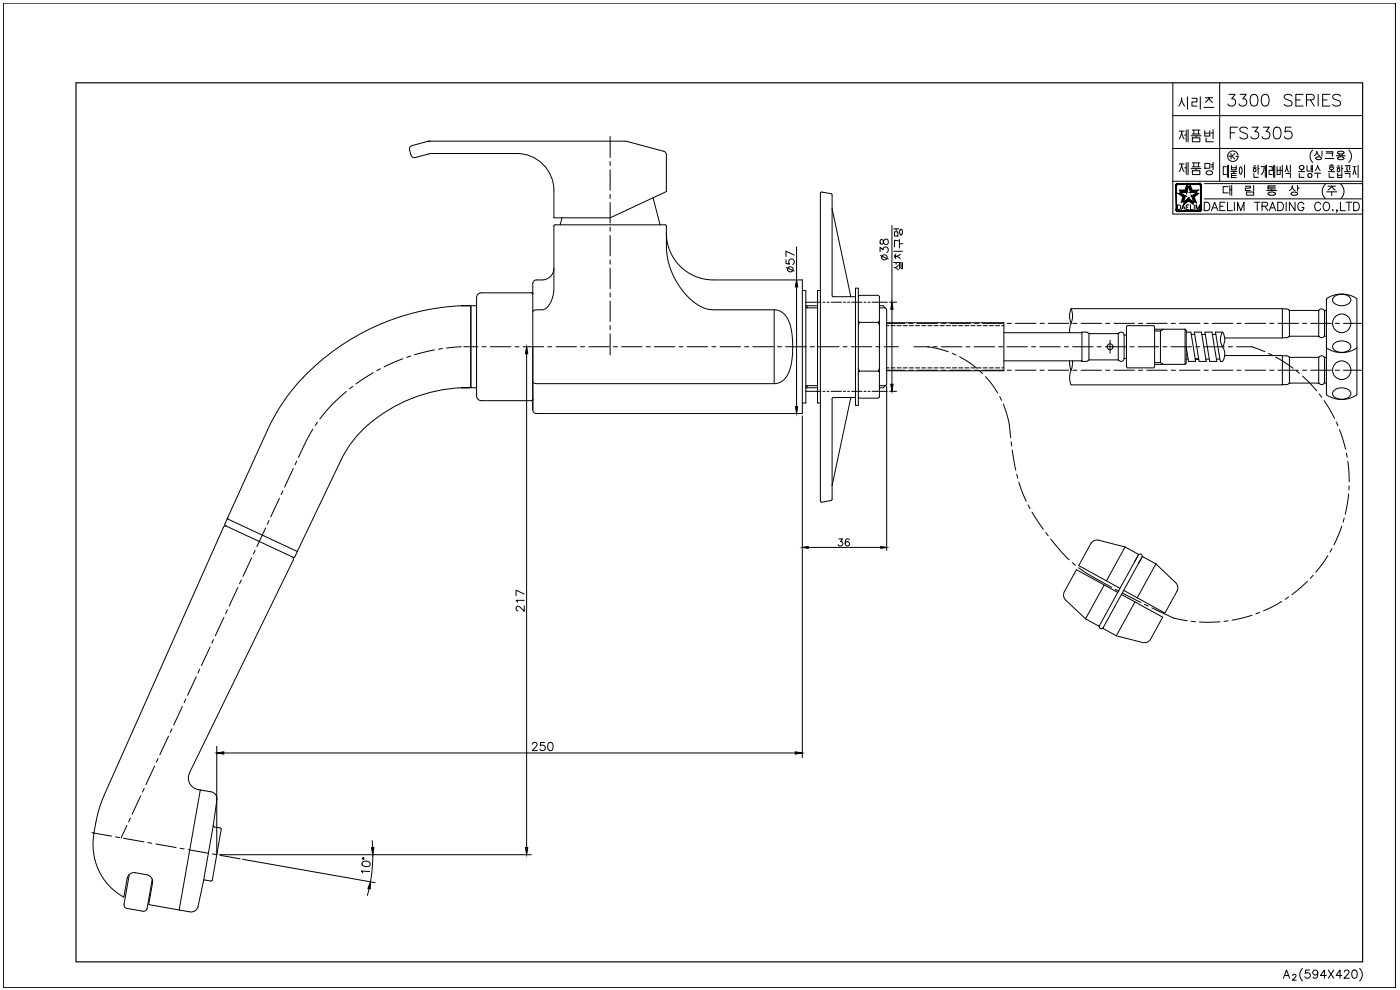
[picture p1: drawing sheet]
<svg xmlns="http://www.w3.org/2000/svg" width="420mm" height="297mm" viewBox="0 0 420 297" stroke-linecap="round" stroke-linejoin="round" font-family="sans-serif">
<defs><g id="words">
<text font-size="13.7" x="346.4" y="56.1">제품명</text>
<text font-size="11" x="346.8" y="33.9">시리즈</text>
<text font-size="10.6" x="346.4" y="43.7">제품번</text>
<g font-size="7.1">
<text x="367.2" y="33.2">3300 SERIES</text>
<text x="367.9" y="43">FS3305</text>
</g>
<g font-size="5.7">
<text x="239.2" y="82.9" transform="rotate(-90 239.2 82.9)">57</text>
<text x="158.4" y="184.5" transform="rotate(-90 158.4 184.5)">217</text>
<text x="158.4" y="226.5">250</text>
<text x="111.8" y="263.2" transform="rotate(-90 111.8 263.2)">10°</text>
</g>
<text font-size="5.3" x="250.5" y="165.1">36</text>
</g></defs>
<!-- layer: DIM -->
<path d="M22.8 24.8h386.1v263.8h-386.1z" fill="none" stroke="#000" stroke-width=".35"/>
<g fill="none" stroke="#000" stroke-width=".3">
<path d="M1 .9h417.8v295.4h-417.8zM352 24.8v39.4h56.9M352 34.7h56.9M366 24.8v29.6M246.2 58v92.3M352 54.4h56.9M352 44.5h56.9M361.5 59.7h47.4M361.5 55.1h47.4M370.9 46.9h.7a1.58 1.58 0 0 1-1.4 1.5 1.58 1.58 0 0 1-1.7-1.1M371.5 46.5a1.58 1.58 0 0 0-1.7-1.2 1.58 1.58 0 0 0-1.4 1.6M373.7 55.9h1.5v.5h-1.5v.8h1.5"/>
<path d="M374.1 57.6h2.1v1h-2.1zM376.2 55.6v1.8M380.2 57.2h3M380.5 56.2h2.2M380.6 58a1.64 1.64 0 0 1 2.2 .1 1.5 1.5 0 0 1-2.3 0zM381.7 56.7v.5M382.8 55.8h-2.3v.9h2.3M386.9 57.2l.8-.7 .1-.7 .2 .7 .7 .7M387.5 58a1.12 1.12 0 0 1 1.9 .3 1.11 1.11 0 0 1-1.9-.3zM389.4 55.6v1.8M389.4 56.4h.5M397.8 55.3a2.88 2.88 0 0 0 0 4.3"/>
<path d="M398.2 57.6h3M398.5 55.9h2.3M398.6 57l1.1-1.1 .4 .6 .7 .5M399.7 57.6v1.1M402.4 55.3a2.88 2.88 0 0 1 0 4.3M239.1 74.1v47.9M264.1 75.5v-1.3l1 .7a.82 .82 0 0 1 1.3-.6 .82 .82 0 0 1-.3 1.4M264.2 72a.93 .93 0 0 0 .3 1.3l.6-.4a.89 .89 0 0 1 .3-1 .89 .89 0 0 1 1.1 .1l.1 .8a.71 .71 0 0 1-.8 .6 .71 .71 0 0 1-.6-.7l-.1-.5a.49 .49 0 0 0-.9-.2zM264.2 76.7l2.4 1M267.7 67.6v47.7M268.2 78.8h1.5M268.2 75.4h2.6"/>
<path d="M268.2 68.7h1.5M268.4 69.5h1.1v1.3h-1.1zM268.4 76.7v.5M268.8 76.3v1.3M268.9 68.7v.5M268.9 78.8v.5M269.6 72.3l-1.1-.2-.1 2M269.6 79.5l-.5 .6-.7 .2 .7 .2 .5 .6M269.9 71.8v2.6M269.9 73.1h1M270.1 69.2l.2-.4a.87 .87 0 0 1 .6 .8 .87 .87 0 0 1-.6 .9l-.2-.4M270.1 69.2v.9"/>
<path d="M270.2 76.3l-.6 .4-.8 .2 .8 .2 .6 .5M270.8 78.8v1.8h-.4v-1.8h-.4v1.8M353.4 61.5h.5a.75 .75 0 0 1 .4 .7 .75 .75 0 0 1-.4 .7h-.5zM354.6 62.9l.5-1.4 .6 1.4M354.8 62.4h.7M356 62.1h.5M356.9 61.5h-.9v1.4h.9M357.3 61.5v1.4h.8M358.4 61.5v1.4M359 62.9v-1.4l.5 1.4 .5-1.4v1.4M361.4 60.7h.8a1.35 1.35 0 0 1 .9 1.2 1.35 1.35 0 0 1-.9 1.3h-.8zM363.6 63.2l.9-2.5 1 2.5"/>
<path d="M363.9 62.4h1.2M366.1 61.9h1M367.7 60.7h-1.6v2.5h1.6M368.4 60.7v2.5h1.4M370.4 60.7v2.5M371.4 63.2v-2.5l1 2.5 .9-2.5v2.5M376.5 60.7h1.7M377.3 60.7v2.5M378.8 61.9l1.4-.1 .3-.4-.2-.5-.4-.2h-1.1v2.5M379.6 61.9l.9 1.3M380.9 63.2l1-2.5 1 2.5M381.3 62.4h1.2"/>
<path d="M383.5 60.7h.8a1.35 1.35 0 0 1 .9 1.2 1.35 1.35 0 0 1-.9 1.3h-.8zM386 60.7v2.5M388.7 60.7v2.5l-1.7-2.5v2.5M391.3 61.3a.93 .93 0 0 0-1.1-.6 .93 .93 0 0 0-.7 .9v.6a.91 .91 0 0 0 .9 1 .91 .91 0 0 0 .9-1h-.6M396.4 61.3a.93 .93 0 0 0-1.1-.6 .93 .93 0 0 0-.7 .9v.6a.93 .93 0 0 0 .7 1 .93 .93 0 0 0 1.1-.6M397.3 61a.93 .93 0 0 1 1.1-.3 .93 .93 0 0 1 .6 .9v.6a.96 .96 0 0 1-.9 1 .96 .96 0 0 1-1-1zM400 63v.2zM401.3 63.1h-.2h.2l-.2 .6M402.3 60.7v2.5h1.4M404 60.7h1.7M404.8 60.7v2.5M406.3 60.7h.8a1.35 1.35 0 0 1 .9 1.2 1.35 1.35 0 0 1-.9 1.3h-.8z"/>
<path d="M408.8 63.1h.2zM267 90.7h2.1M158 104v150.3M267 117.4h2.1M240.8 124.8v102.5M65.1 225.9h175.7M65.1 223.9v32.5M65.8 256.4h93.6M72.8 257.8l39.8 7M111.7 252.2l.1 2.1M110.8 266.6l-.5 2.1M385.2 293.5l.9-2.5 .9 2.5"/>
<path d="M385.5 292.7h1.2M387.9 292.8l.4-.5 .7 .4-.3 .6-.8 .8h1.1M390.9 290.6a2.54 2.54 0 0 0 0 3.7M393 291h-1.2l-.1 1.1a.87 .87 0 0 1 1.3 0 .87 .87 0 0 1-.1 1.3 .87 .87 0 0 1-1.3-.4M395.5 291.9a.76 .76 0 0 1-1.1 .6 .76 .76 0 0 1-.3-1.2 .76 .76 0 0 1 1.3 .1 1.71 1.71 0 0 1-.6 2.1l-.6-.1-.1-.2M398.1 292.7h-1.8l1.2-1.7v2.5M398.6 291l1.7 2.5M400.3 291l-1.7 2.5M402.7 292.7h-1.7l1.2-1.7v2.5M403.4 291.6l.5-.6 .7 .2 .3 .3-.4 .8-1.2 1.2h1.7M406 291.2a.8 .8 0 0 1 1.2 .3 1.24 1.24 0 0 1-.8 2 1.58 1.58 0 0 1-.4-2.3zM408 290.6a2.52 2.52 0 0 1 0 3.7"/>
<circle cx="265.4" cy="77.2" r=".81"/>
</g>
<g fill="#000" stroke="#000" stroke-width=".3">
<path d="M239.1 84l.3 2.1h-.7zM267.7 90.7l.3 2.1h-.7zM158 104l.4 2.2h-.7zM267.3 115.3h.7l-.3 2.1zM238.7 122h.7l-.3 2.1zM65.1 225.9l2.1-.3v.7zM238.7 225.6l2.1 .3-2.1 .4zM111.5 254.3h.7l-.3 2.1zM157.7 254.3h.7l-.4 2.1zM111.2 264.6l-.1 2.1-.7-.1z"/>
<path d="M360.3 55.7l.2 7zM360.3 55.7l.2 7z"/>
<path d="M353 55.7l.1 7zM353 55.7l.1 7z"/>
<path d="M353 62.7v.2zM353.1 62.7l-.1 .2zM353 62.9l.1 .1zM353.1 62.8v.2zM353.1 63l.1 .2zM353.2 62.9v.3zM353.2 63.2h.1zM353.3 63v.2zM353.4 63.1v.2zM353.4 63.1v.2zM353.5 63.2l.1 .1zM353.5 63.2l.1 .1zM353.6 63.2l.1 .1zM353.6 63.2l.1 .1z"/>
<path d="M356.7 59.5v.8l-1.4 1zM355.3 60.5v.8l1.4-1.8z"/>
<path d="M356.7 60.3l1.4 .2v.8zM356.7 59.5v.8l1.4 .2z"/>
<path d="M353.7 63.3l6.2-.1zM353.7 63.2h6.2z"/>
<path d="M359.9 63.2l.1 .1zM359.9 63.2l.1 .1zM360 63.2l.2 .1zM360 63.2l.2 .1zM360.1 63.1l.2 .1zM360.1 63.1l.2 .1zM360.2 63.1l.2-.1zM360.3 63l.2-.1zM360.3 62.9l.2-.2z"/>
</g>
<!-- layer: CL -->
<g fill="none" stroke="#000" stroke-width=".3">
<path d="M183.1 41v6.2M183.1 48.5v1.2M183.1 50.9v6.2M183.1 58.3v1.3M183.1 60.8v6.1M183.1 68.2v1.2M183.1 70.6v6.2M183.1 78v1.2M183.1 80.5v6.1M183.1 87.9v1.2M183.1 90.3v6.2M183.1 97.7v1.2"/>
<path d="M103.9 117.5a47.4 47.4 0 0 0-7.9 8.2M105.9 115.9l-1 .8M112 111.8l-5.1 3.4M114.2 110.6l-1.1 .6M120.9 107.6l-5.6 2.5M123.2 106.8l-1.1 .4M130.4 105l-6 1.5M132.8 104.6l-1.2 .2M138.4 104l-4.4 .4M139.2 104h4.3M144.7 104h1.2M147.2 104h6.1"/>
<path d="M154.5 104h1.3M157 104h6.2M164.4 104h1.2M166.9 104h6.1M174.2 104h1.3M176.7 104h6.2M183.1 100.2v6.2M184.1 104h1.2M186.5 104h6.2M193.9 104h1.3M196.4 104h6.1M203.8 104h1.2"/>
<path d="M206.2 104h6.2M213.6 104h1.2M216.1 104h6.1M223.5 104h1.2M225.9 104h6.2M233.3 104h1.2M235.8 104h6.1M243.2 104h1.2M245.6 104h6.2M253 104h1.2M255.5 104h6.1M262.9 104h1.2"/>
<path d="M265.3 104h4.3M274.2 104h4.6M278.4 104l3.2 .6 3 1M280 104h1.3M282.5 104h6.2M285.8 106l1.1 .5M288 107.1l2.6 1.5 2.5 1.9M289.9 104h1.2M292.4 104h6.1M294 111.3l.9 .8M295.8 113l1.9 2.4 1.7 2.5M299.7 104h1.3"/>
<path d="M300 119l.6 1.1M302.2 104h6.2M309.6 104h1.2M312 104h6.2M319.4 104h1.3M321.9 104h6.1M329.3 104h1.2M331.7 104h6.2M333.1 102.1v3.9M339.1 104h1.3M341.6 104h6.1M349 104h1.2"/>
<path d="M351.4 104h6.2M358.8 104h1.3M361.3 104h6.1M368.7 104h1.2M371.1 104a13.9 13.9 0 0 1 8.3 1.5h.2M380.7 106l1.1 .6M382.9 107.1l5.2 3.4M389 111.2l1 .8M390.9 112.8l4.3 4.5M395.9 118.2l.8 1M89.1 138.3l-.6 1.2M93.9 128.7l-2 3.6-2.3 4.9"/>
<path d="M95.3 126.7l-.7 1M301.1 121.2a28.7 28.7 0 0 1 2.2 10.1M303.5 132.6l.1 1.2M303.8 135l1 6.1M397.4 120.2l3.1 5.3M401 126.6l.5 1.2M402 128.9l1.8 5.9M404.1 136l.2 1.2M404.5 138.4l.4 6.1M79.7 158.4l-2.6 5.6M80.7 156.2l-.5 1.1M83.9 149.5l-2.6 5.6"/>
<path d="M84.9 147.3l-.5 1.1M88 140.6l-2.6 5.6M305.1 142.3l.3 1.2M305.8 144.7l2.2 5.7M308.5 151.5l.6 1.1M309.7 153.6l3.4 5.2M313.8 159.8l.8 1M402.7 157.8l-2.4 5.7M403.4 155.5l-.3 1.2M404.7 148.2l-1 6.1M404.9 145.8l-.1 1.2M71.4 176.3l-2.6 5.6"/>
<path d="M72.4 174l-.5 1.2M75.5 167.4l-2.6 5.5M76.6 165.1l-.5 1.1M315.3 161.7l3.3 4 2.3 2.3M321.8 168.8l.9 .8M323.7 170.3l2.7 1.9 7.2 4M334.7 176.8l1.1 .6M336.9 178l5.5 2.8M386.7 179.1l-1 .7M392.4 174.4l-4.7 4M394.1 172.6l-.8 .9M398.5 166.7l-3.6 5"/>
<path d="M399.8 164.6l-.7 1.1M63.1 194.1l-2.7 5.6M64.1 191.9l-.5 1.1M67.2 185.2l-2.6 5.6M68.2 183l-.5 1.1M343.5 181.3l1.1 .6M345.7 182.4l3.4 1.6a19.1 19.1 0 0 0 7.2 2.2M357.5 186.4l1.3 .1M366.1 186.6h-6.1M368.6 186.3l-1.3 .1M375.7 184.6l-5.9 1.5M378.1 183.8l-1.2 .4"/>
<path d="M384.7 180.5l-5.5 2.8M51.6 218.7l-.5 1.1M54.7 212l-2.6 5.6M55.8 209.7l-.6 1.2M58.9 203.1l-2.6 5.5M59.9 200.8l-.5 1.1M42.2 238.7l-2.6 5.6M43.3 236.5l-.5 1.1M46.4 229.8l-2.6 5.6M47.4 227.6l-.5 1.1M50.6 220.9l-2.6 5.6M27.6 249.8l5.9 1.1"/>
<path d="M34.7 251.1l1.2 .2M37.1 251.5l6.1 1.1M38.1 247.7l-1.7 3.7M39.1 245.4l-.5 1.2M44.4 252.8l1.2 .2M46.8 253.2l6 1.1M54.1 254.5l1.2 .2M56.5 254.9l6.1 1.1M63.8 256.2l1.2 .2M66.2 256.6l5.9 1.1"/>
</g>
<!-- layer: DWG -->
<g fill="none" stroke="#000" stroke-width=".3">
<path d="M128.7 46.2l-4.1 1.1-.9-.2a3.6 3.6 0 0 1-.8-2.5l.2-.6 .6-.3 4.9-1.3h59.3l11.3 3 .6 .4 .2 .6M128.7 46.2l26.4-.1a11.1 11.1 0 0 1 11.1 11.1v8.2h16.9l16.9-7.9v-11.1M129.1 42.3l-.9 .2M196 59.3l2.1 8.2M246.2 58l.4-.4 2.8 .5M249.4 58.1l.3 .4v30.2l.4 .3h6.6M168.7 65.4l-.6 2.1M200 69.9a14.1 14.1 0 0 0 14.1 14.1h26.7v40.1l-80.2-.1-.5-.4-.2-.6v-38M249.7 62.6l5.6 26.4M138.5 91.7a69 69 0 0 0-55 31.3l-3.2 6-12.1 26.6M140.9 91.7h-2.5h2.5M140.9 91.7l.4 .4v23.9l-.4 .3"/>
<path d="M141.5 91.7h1.5M141.5 91.7l-.2 24.5 1.7 .1M159.9 88.2l-.3-.3h-15.2a1.4 1.4 0 0 0-1.4 1.4v29.5M166.2 80.5a3.5 3.5 0 0 1-3.5 3.5h-2.1l-.5 .4-.2 .6M232.3 93h-18.2a13.3 13.3 0 0 1-9.8-6.5 21.7 21.7 0 0 1-4.3-12.7v-6l-.4-.3h-33.2l-.2 .3v18.8a6.6 6.6 0 0 1-3 6.3l-2.6 .1-.7 .5M232.3 93a5.3 5.3 0 0 1 4.9 4.7 24.9 24.9 0 0 1-.8 14.7 4.6 4.6 0 0 1-4.1 2.7zM240.8 87.2h1v33.7h-1M241.8 91.7h3.6M242.2 91.7v.7M246.2 87.2h-.8v33.7h.8M256.7 86.5h.9v35.1h-.9zM257.6 89l.3-.4h5.7l.3 .4v30.1l-.3 .4h-5.7l-.3-.4"/>
<path d="M257.6 96.4l.3 .3M257.9 96.7l-.3 .8M257.9 96.7h5.7M263.6 96.7l.3 .8M263.9 91.7h1.2l1 1.1v22.5l-1 1.1h-1.2M263.9 96.4l-.3 .3M266.1 96.8h35.2v14.5h-35.2M301.3 99.8l23.4 .1M321.4 92.6l63.5 .1M346.5 98.8h9.1M355.6 98.8l.4 .3v9.9l-.4 .3M355.6 98.8v10.5"/>
<path d="M356 99.7h1.4l1.4 8.7h-2.1l-.7-4.2M358.4 99.7h2.2l1.4 8.7h-2.1zM361.6 99.7h2.1l1.5 8.7h-2.2zM366.9 99.7h-2.1l1.4 8.7h.7M384.9 92.7h1.4l.8 .4h8.5a1.08 1.08 0 0 1 1.1-.4 1.08 1.08 0 0 1 .8 .9v6.9a.97 .97 0 0 1-.7 .8 .97 .97 0 0 1-1-.4h-8.7l-.8 .4h-1.4zM387 93.1v7.8M395.8 93.1v7.8M398.1 93.1h-.6v7.8h.6M398.1 89.6v28.9a8.1 8.1 0 0 0 9.1 0v-28.9M398.1 89.6a8.1 8.1 0 0 1 9.1 0M400.3 89.1a3.5 3.5 0 0 1 5 .4 1.8 1.8 0 0 1-1.9 2.2 2.83 2.83 0 0 1-3.5-1.7zM138.5 116.3a44.6 44.6 0 0 0-33.3 16.9l-2.9 4.9-13.1 27.4"/>
<path d="M140.9 116.3h-2.5h2.5M143 118.8a1.4 1.4 0 0 0 1.4 1.4h15.2l.3-.3M159.9 114.5l.3 .4 .8 .2h71.3M241.8 116.4h3.6M242.2 115.7v.7M255.3 119.3l-5.6 26.4M256.7 119.3h-6.6l-.4 .3v30.2l-.3 .4M257.6 110.6l.3 .8-.3 .3M257.9 111.4h5.7M263.9 110.6l-.3 .8 .3 .3M324.7 108.2l-23.4 .1M326.8 100.1v7.8"/>
<path d="M335.6 100.1v7.9M337.4 100.5a.97 .97 0 0 0-.8-.8 .97 .97 0 0 0-1 .4h-8.6l-.8-.4h-1.5v8.7h1.5l.8-.4h8.4a1.08 1.08 0 0 0 1.1 .4 1.08 1.08 0 0 0 .9-.8M338.1 100.5h-.7v7.1h.7M346.5 109.3h9.1M356 107.7h.6M357.5 100.4h1.1M358.7 107.7h1.1h-1.1M360.7 100.4h1M361.9 107.7h1M363.8 100.4h1.1M365.1 107.7h1M367.6 106.7l17.3 .1"/>
<path d="M384.9 101.3l-17.3 .1M384.9 106.8h1.4l.8 .4h8.5a1.08 1.08 0 0 1 1.1-.4 1.08 1.08 0 0 1 .8 .8M384.9 115.4l-63.5 .1M384.9 106.8v8.6M387 107.2v7.8M395.8 107.2v7.8M397.5 107.6v6.9a.97 .97 0 0 1-.7 .9 .97 .97 0 0 1-1-.4l-8.7-.1-.8 .5h-1.4M398.1 107.2h-.6v7.7h.6M398.1 104.4a8.1 8.1 0 0 0 9.1 0M400.3 103.1a3.5 3.5 0 0 1 5 .5 1.8 1.8 0 0 1-1.9 2.1 2.83 2.83 0 0 1-3.5-1.7zM400.3 117.2a3.5 3.5 0 0 1 5 .4 1.8 1.8 0 0 1-1.9 2.1 2.83 2.83 0 0 1-3.5-1.6zM67.6 157.7l20.4 9.5 .5-.1"/>
<path d="M68 157.9h-.6l-.4 .3-35.7 80.4-1.4 3.5-1.1 4.7M68.2 155.7l-.7 1.6 .1 .4M68.2 155.7l21 9.8M68.3 155.3l.2 .5M249.4 150.2l-2.8 .5-.4-.4M87.7 167.1l.4 .4-.1 .5-31.1 63.9a3.6 3.6 0 0 0 3.2 5.1M89.2 165.5l-.7 1.6M331.4 175.5l-5.6 10.2M335.4 177.7l-12.3-6.8-3.7 6.6-.2 1.4 .6 1.2 6 5.6M336.6 178.4l12.3 6.8-3.8 6.9-1.2 .7h-.9M337.6 164.1l3.9 2.1 .1 .3M337.6 164.1l-7.9-2-1.3 .1-1 .9-3.7 6.6 12.4 6.8"/>
<path d="M337.6 164.1l-5.5 10.2M341.6 166.5l-11.6 21.2M341.6 166.5a.63 .63 0 0 1 .9-.2 .63 .63 0 0 1 .2 .9M342.7 167.1l-11.6 21.2M342.7 167.1h.3l3.9 2.1M346.9 169.2l5.9 5.6 .7 1.2-.3 1.4-3.6 6.5-12.4-6.8M346.9 169.2l-5.6 10.2M325.8 185.7l3.9 2.1 .2-.1M330 187.7a.63 .63 0 0 0 .2 .9 .63 .63 0 0 0 .9-.3M331.1 188.3v.3l3.9 2.2M335 190.8l7.9 2M340.6 180.6l-5.6 10.2"/>
<path d="M60.1 237l-6.3 36M60.1 237l3.3 .6M63.4 237.6a2.11 2.11 0 0 1 1.7 2.3l-1.1 7.8M28.8 246.8l-.6 3.1a18.1 18.1 0 0 0 9 19.3M64 247.7l-2.9 16.6M64 247.7l.3 .4 2 .4 .1 .3-2.7 15.3-.4 .3-1.8-.4M37.2 269.2l1-5.6a2.09 2.09 0 0 1 2.4-1.7l3.5 .6a2.11 2.11 0 0 1 1.7 2.4l-1.2 6.5 9.2 1.6M38.8 262.4l-1.6 8.9 .1 .7 .8 .5M45.7 263.8l-1.6 8.8-.3 .5-.9 .3-4.8-.8M61.1 264.3l-1.7 7.7a2.11 2.11 0 0 1-2.4 1.6l-3.2-.6M61.5 264l-.4 .3"/>
<circle cx="402.6" cy="97" r="2.77"/>
<circle cx="333.1" cy="104" r=".88"/>
<circle cx="402.6" cy="111.1" r="2.77"/>
</g>
<!-- layer: 0 -->
<g fill="none" stroke="#000" stroke-width=".3">
<path d="M369.4 51.4h1.8M369.6 49.7v1.2h1.4v-1.2M369.6 50.3h1.4M369.6 52.7h1.4M371 52h-1.4v1.3h1.4M372.1 52l-.1-1.2 .4-.7a1.63 1.63 0 0 1 0 2.2l-.3-.3M373.5 49.5v3.8M376.1 50.2h.9M376.3 52v1.2h1.3M376.4 49.7h.3M376.8 50.6v.8M376.8 50.6a.45 .45 0 0 0-.6 .4 .45 .45 0 0 0 .6 .4"/>
<path d="M377.6 49.5v2.7M377.6 50.6h.3M378.5 50h.9l-.2 1.2-.7 1.1M379.7 49.7v3.4M379.7 51.2h.4M380.1 49.5v3.8M380.9 50h.9v1.1h-.9v1.3h.9M381.9 51.2h.3M382.2 49.7v3.4M382.6 49.5v3.8M383.3 50v2.4h.9v-2.4M383.3 51.1h.9"/>
<path d="M384.5 51.2h.3M384.8 49.5v3.8M385.6 51.5l.5-.9 .1-.9 .1 .9 .4 1M385.9 52h1.4v1.3M387.3 49.5v2.2M389.7 51.5h1.9M389.9 52v1.2h1.4M390.6 50.9v.6M392.3 49.7v1.6h.8M393.5 50.6h.4M393.5 49.7v1.9M393.7 52.5a.62 .62 0 0 0-.9-.3 .62 .62 0 0 0 0 1 .62 .62 0 0 0 .9-.3"/>
<path d="M393.7 52.5v.4M393.9 49.5v2.1M394 45a2.53 2.53 0 0 0 0 3.8M394.4 46.7l.6-.5 .2-.8 .2 .8 .6 .5M394.5 52h1.9M394.7 51.1l.5-.5 .2-.9 .3 .9 .5 .5M394.9 47.4a1 1 0 0 1 1.7 .2 1 1 0 0 1-1.7-.2zM395.4 52v1.4M396.7 45.3v1.5M397.7 47.6h2.6M398 45.5h2l-.2 1.4M398 46h2"/>
<path d="M398.7 51.5h1.8M398.9 52v1.2h1.4M398.9 49.8h1.4M399.3 49.5h.6M399.6 50.9v.6M400 50.2h.1a.48 .48 0 0 1-.5 .7 .48 .48 0 0 1-.3-.7h.7M401.1 46.7h2.6M401.2 50.2h1M401.4 50.6a.44 .44 0 0 1 .7 .4 .44 .44 0 0 1-.7 .4zM401.4 47.4a1.16 1.16 0 0 1 1.9 .2 1.16 1.16 0 0 1-1.9-.2zM401.4 45.7l1-.3 .9 .3M401.5 45.7l-.1 .2 .5 .3"/>
<path d="M401.5 52v1.3h1.2v-1.3M401.5 52.6h1.2M401.5 49.7h.4M401.9 46.2h1M401.9 46.4v.3M402.7 50.6h.3M402.7 49.5v2.2M402.8 46.4v.3M403.3 45.7v.2l-.4 .3M403.5 51.5h1.8M403.7 49.7h.6l-.2 1.2M403.7 52h1.4v1.3"/>
<path d="M404.4 50.9v.6M404.4 49.7h.7l-.1 1.2M404.8 45a2.55 2.55 0 0 1 0 3.8M406 50h1M406.5 50v.3M406.5 50.3l-.5 2M406.5 50.3l.5 2M407.6 49.5v3.8M266.1 97.7h.7M267.4 97.7h1.2M269.2 97.7h1.3M271.1 97.7h1.2"/>
<path d="M272.9 97.7h1.2M274.8 97.7h1.2M276.6 97.7h1.2M278.5 97.7h1.2M280.3 97.7h1.2M282.1 97.7h1.3M284 97.7h1.2M285.8 97.7h1.3M287.7 97.7h1.2M289.5 97.7h1.3M291.4 97.7h1.2M293.2 97.7h1.3"/>
<path d="M295.1 97.7h1.2M296.9 97.7h1.3M298.8 97.7h1.2M300.6 97.7h.7M321.4 97l-.4 1.4v1.4M321.5 92.6l.4 2.5-.5 1.9-.3-1.2-.1-1.3zM338.3 97.7h8l.2 .4v11.9l-.2 .4h-8l-.2-.4v-11.9zM349.2 98.8l-.9 .5h-1.8M266.1 110.4h.7M267.4 110.4h1.2M269.2 110.4h1.3M271.1 110.4h1.2"/>
<path d="M272.9 110.4h1.2M274.8 110.4h1.2M276.6 110.4h1.2M278.5 110.4h1.2M280.3 110.4h1.2M282.1 110.4h1.3M284 110.4h1.2M285.8 110.4h1.3M287.7 110.4h1.2M289.5 110.4h1.3M291.4 110.4h1.2M293.2 110.4h1.3"/>
<path d="M295.1 110.4h1.2M296.9 110.4h1.3M298.8 110.4h1.2M300.6 110.4h.7M321 108.3v1.4l.4 1.4M321.4 111.1l-.4 1.9 .4 2.5M321.9 108.3l-.1 1.4-.4 1.4M348.3 108.8l.9 .5"/>
<circle cx="390.6" cy="50.2" r=".67"/>
</g>
<!-- layer: PH -->
<g fill="none" stroke="#000" stroke-width=".3">
<path d="M241.8 90.7h4.6M247 90.7h.6M248.2 90.7h.6M249.4 90.7h3.1M253.1 90.7h.7M254.4 90.7h.6M255.6 90.7h3.1M259.3 90.7h.6M260.5 90.7h.6M261.8 90.7h4.5M241.8 117.4h4.6M247 117.4h.6"/>
<path d="M248.2 117.4h.6M249.4 117.4h3.1M253.1 117.4h.7M254.4 117.4h.6M255.6 117.4h3.1M259.3 117.4h.6M260.5 117.4h.6M261.8 117.4h4.5"/>
</g>
<!-- layer: D -->
<path d="M241.8 92.2l.4 .2h3.2M263.9 92.4h1.8M348.3 99.3v9.5h-1.8M366.9 99.6l.7 1.9-.1 1.3-.6 1.2-.6-1.8 .1-1.3zM245.4 115.7h-3.2l-.4 .2M263.9 115.7h1.8M266.1 115.7v49.4M366.9 104l.7 1.9-.1 1.3-.6 1.2M242.5 164.2h21.8" fill="none" stroke="#000" stroke-width=".3"/>
<path d="M240.8 164.2l1.7-.3v.6zM264.3 163.9l1.8 .3-1.8 .3z" fill="#000" stroke="#000" stroke-width=".3"/>
<!-- layer: CENTER -->
<g fill="none" stroke="#000" stroke-width=".3">
<path d="M266.1 97h5.4M272.8 97h1.2M275.2 97h6.2M282.6 97h1.2M285.1 97h6.1M292.4 97h1.3M294.9 97h6.2M302.3 97h1.2M304.8 97h6.1M312.1 97h1.3M314.6 97h6.2M322 97h1.2"/>
<path d="M324.4 97h6.2M331.8 97h1.3M334.3 97h6.2M341.7 97h1.2M344.1 97h6.2M351.5 97h1.3M354 97h6.1M361.4 97h1.2M363.8 97h6.2M371.2 97h1.2M373.7 97h6.1M381.1 97h1.2"/>
<path d="M383.5 97h6.2M390.9 97h1.2M393.4 97h6.1M400.8 97h1.2M403.2 97h5.4M266.1 111.1h5.4M272.8 111.1h1.2M275.2 111.1h6.2M282.6 111.1h1.2M285.1 111.1h6.1M292.4 111.1h1.3M294.9 111.1h6.2"/>
<path d="M302.3 111.1h1.2M304.8 111.1h6.1M312.1 111.1h1.3M314.6 111.1h6.2M322 111.1h1.2M324.4 111.1h6.2M331.8 111.1h1.3M334.3 111.1h6.2M341.7 111.1h1.2M344.1 111.1h6.2M351.5 111.1h1.3M354 111.1h6.1"/>
<path d="M361.4 111.1h1.2M363.8 111.1h6.2M371.2 111.1h1.2M373.7 111.1h6.1M381.1 111.1h1.2M383.5 111.1h6.2M390.9 111.1h1.2M393.4 111.1h6.1M400.8 111.1h1.2M403.2 111.1h5.4"/>
</g>
<use href="#words"/>
</svg>
